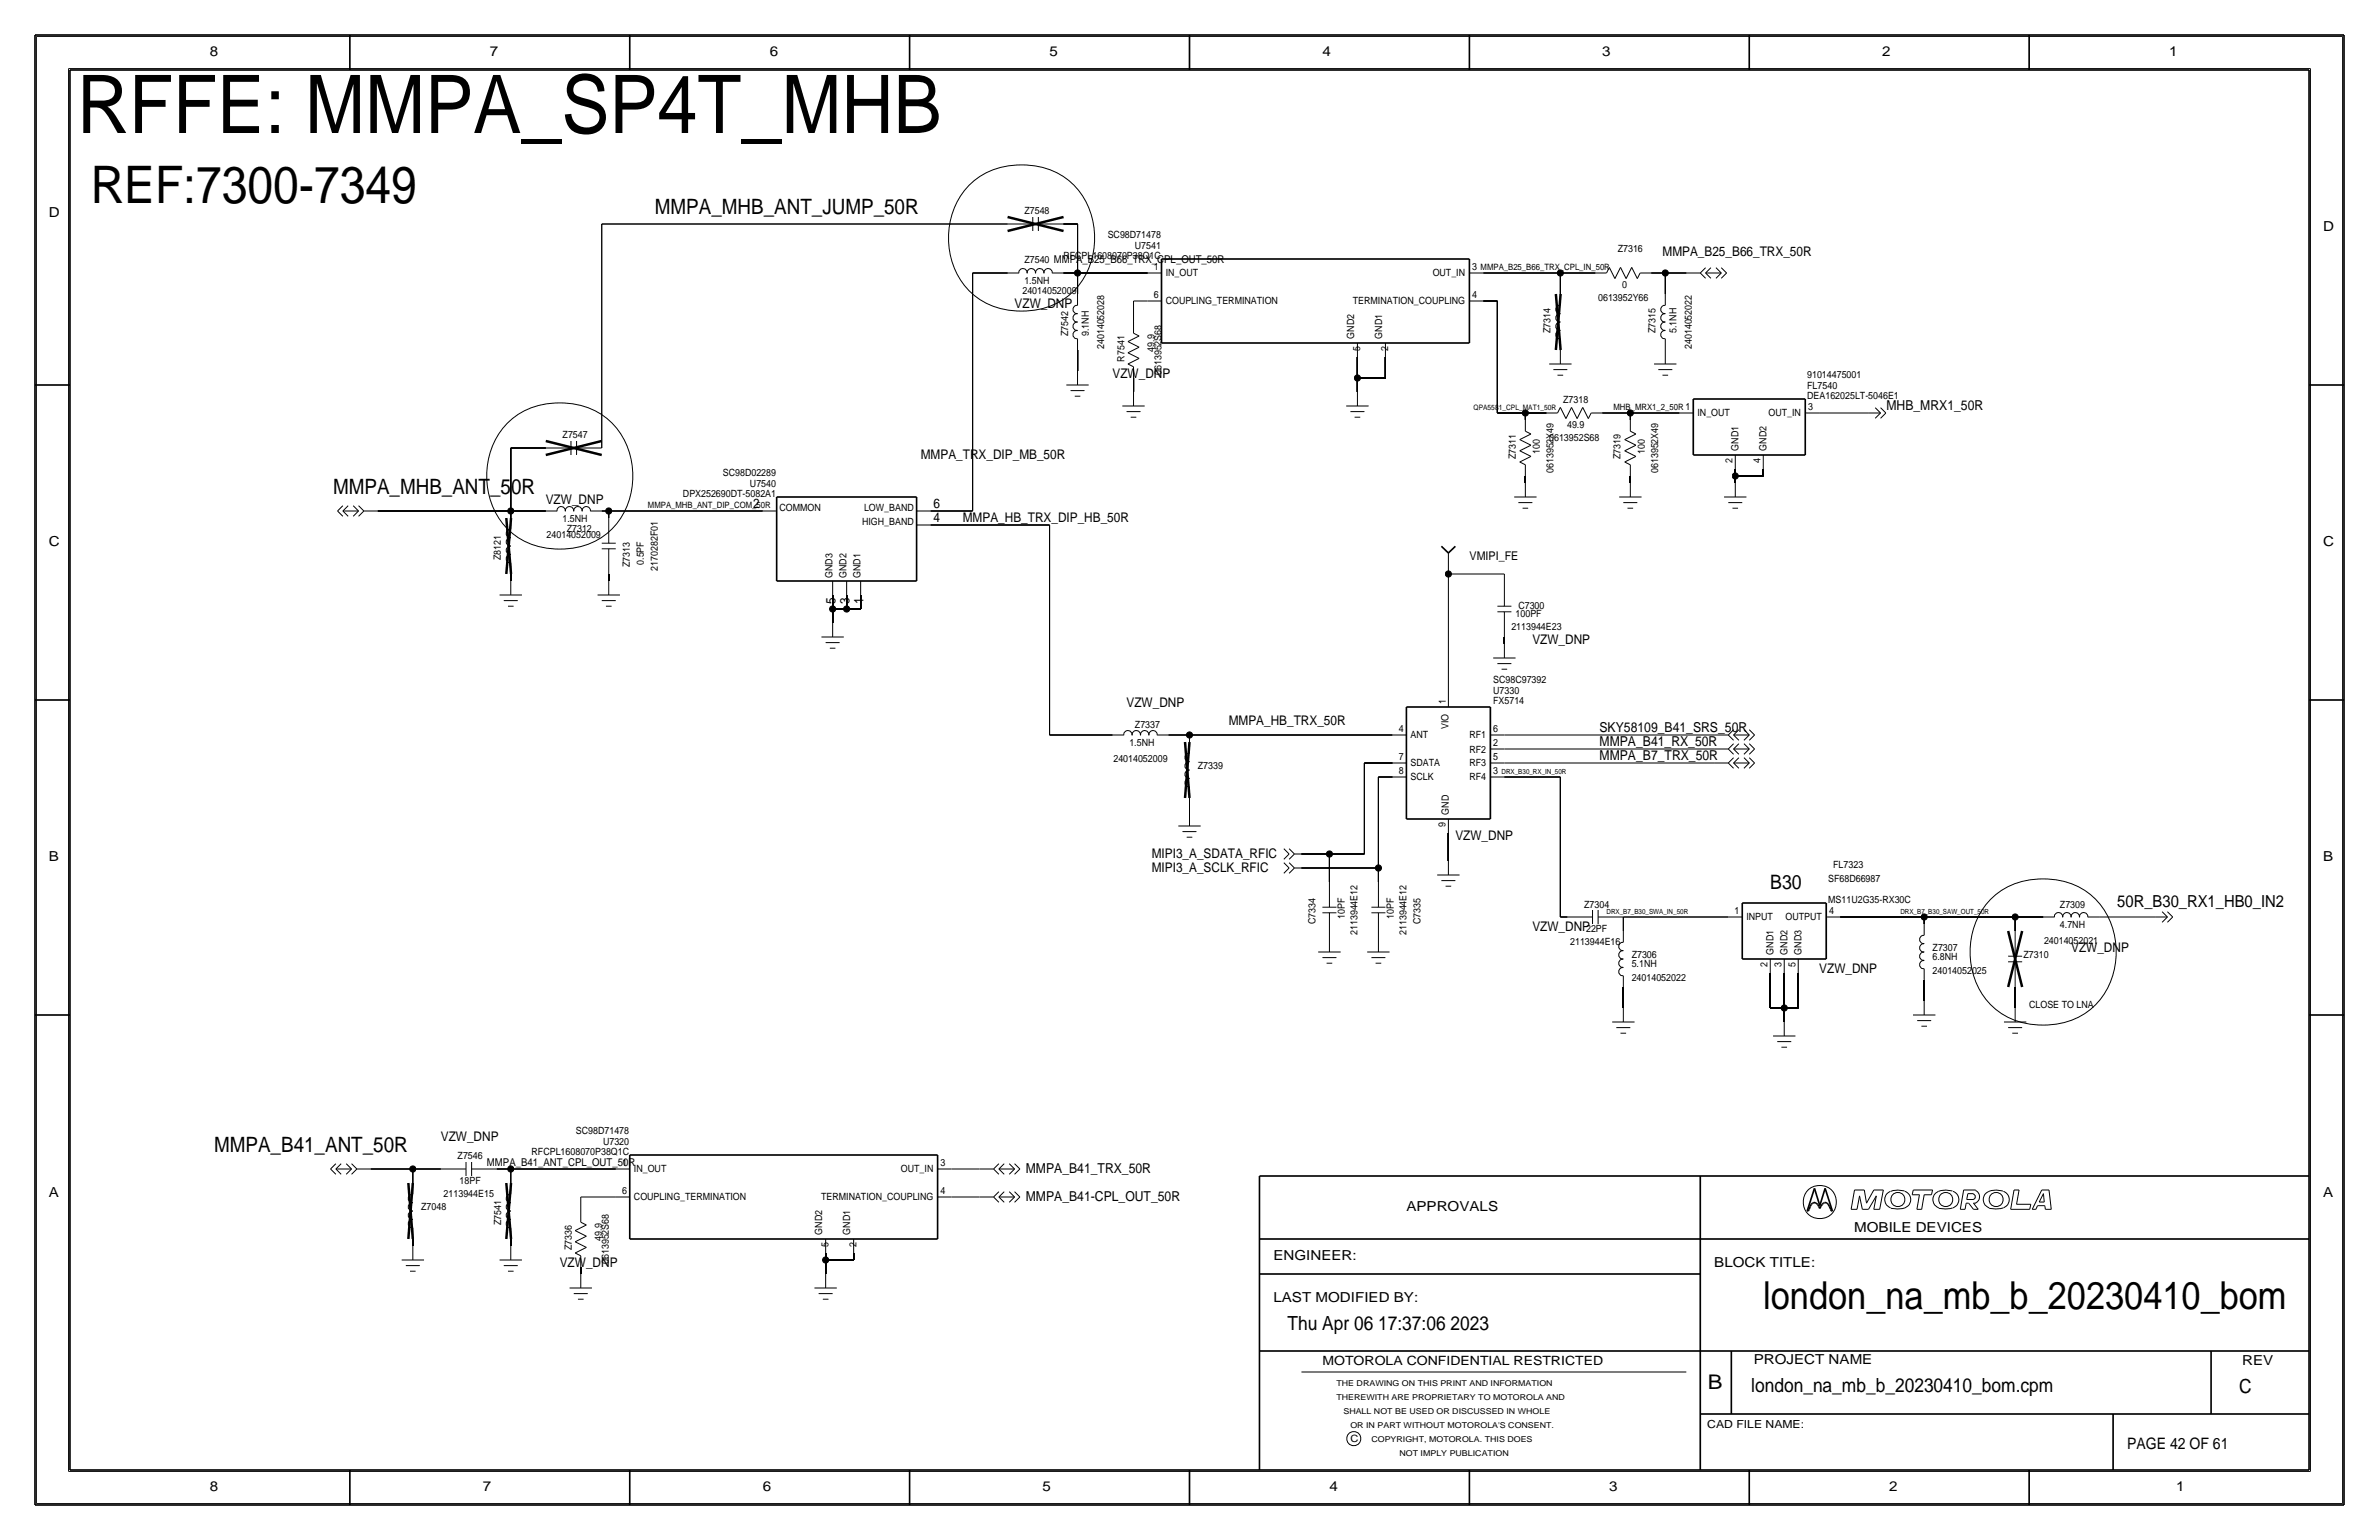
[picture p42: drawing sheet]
<svg xmlns="http://www.w3.org/2000/svg" width="432mm" height="279mm" viewBox="0 0 432 279" stroke-linecap="round" stroke-linejoin="round" font-family="sans-serif">
<defs><g id="words">
<text font-size="14.7" x="14" y="24.1">RFFE: MMPA_SP4T_MHB</text>
<text font-size="9.4" x="16.5" y="36.8">REF:7300-7349</text>
<text font-size="7" x="320" y="237.5">london_na_mb_b_20230410_bom</text>
<g font-size="3.8">
<text x="118.9" y="38.9">MMPA_MHB_ANT_JUMP_50R</text>
<text x="60.5" y="89.7">MMPA_MHB_ANT_50R</text>
<text x="38.9" y="209">MMPA_B41_ANT_50R</text>
</g>
<text font-size="3.7" x="310" y="252.1">B</text>
<text font-size="3.6" x="321.3" y="161.3">B30</text>
<g font-size="3.5">
<text x="233.7" y="241.3">Thu Apr 06 17:37:06 2023</text>
<text x="317.9" y="252.6">london_na_mb_b_20230410_bom.cpm</text>
<text x="406.4" y="252.7">C</text>
</g>
<text font-size="3" x="384.3" y="164.6">50R_B30_RX1_HB0_IN2</text>
<text font-size="2.9" x="386.1" y="262.9">PAGE 42 OF 61</text>
<g font-size="2.5">
<text x="38.1" y="10.2">8</text>
<text x="88.9" y="10.2">7</text>
<text x="139.7" y="10.2">6</text>
<text x="190.5" y="10.2">5</text>
<text x="240" y="10.2">4</text>
<text x="290.8" y="10.2">3</text>
<text x="341.6" y="10.2">2</text>
<text x="393.7" y="10.2">1</text>
<text x="8.9" y="39.4">D</text>
<text x="421.6" y="41.9">D</text>
<text x="342.4" y="74.4">MHB_MRX1_50R</text>
<text x="8.9" y="99.1">C</text>
<text x="421.6" y="99.1">C</text>
<text x="290.3" y="132.8">SKY58109_B41_SRS_50R</text>
<text x="290.3" y="137.9">MMPA_B7_TRX_50R</text>
<text x="290.3" y="135.4">MMPA_B41_RX_50R</text>
<text x="8.9" y="156.2">B</text>
<text x="421.6" y="156.2">B</text>
<text x="186.2" y="212.9">MMPA_B41_TRX_50R</text>
<text x="8.9" y="217.2">A</text>
<text x="186.2" y="217.9">MMPA_B41-CPL_OUT_50R</text>
<text x="255.3" y="219.7">APPROVALS</text>
<text x="421.6" y="217.2">A</text>
<text x="336.5" y="223.5">MOBILE DEVICES</text>
<text x="231.1" y="228.6">ENGINEER:</text>
<text x="311.1" y="229.9">BLOCK TITLE:</text>
<text x="231.1" y="236.2">LAST MODIFIED BY:</text>
<text x="318.3" y="247.5">PROJECT NAME</text>
<text x="407" y="247.6">REV</text>
<text x="38.1" y="270.5">8</text>
<text x="87.6" y="270.5">7</text>
<text x="138.4" y="270.5">6</text>
<text x="189.2" y="270.5">5</text>
<text x="241.3" y="270.5">4</text>
<text x="292.1" y="270.5">3</text>
<text x="342.9" y="270.5">2</text>
<text x="395" y="270.5">1</text>
</g>
<g font-size="2.4">
<text x="301.8" y="46.5">MMPA_B25_B66_TRX_50R</text>
<text x="184.1" y="55.9">VZW_DNP</text>
<text x="201.9" y="68.6">VZW_DNP</text>
<text x="167.1" y="83.3">MMPA_TRX_DIP_MB_50R</text>
<text x="99.1" y="91.4">VZW_DNP</text>
<text x="136.7" y="92.2">2</text>
<text x="169.4" y="92.2">6</text>
<text x="169.4" y="94.7">4</text>
<text x="174.8" y="94.7">MMPA_HB_TRX_DIP_HB_50R</text>
<text x="151.6" y="109.7" transform="rotate(-90 151.6 109.7)">5</text>
<text x="154.2" y="109.7" transform="rotate(-90 154.2 109.7)">3</text>
<text x="156.7" y="109.7" transform="rotate(-90 156.7 109.7)">1</text>
<text x="278.1" y="116.8">VZW_DNP</text>
<text x="204.5" y="128.3">VZW_DNP</text>
<text x="223" y="131.6">MMPA_HB_TRX_50R</text>
<text x="209" y="155.7">MIPI3_A_SDATA_RFIC</text>
<text x="264.2" y="152.4">VZW_DNP</text>
<text x="209" y="158.2">MIPI3_A_SCLK_RFIC</text>
<text x="278.1" y="168.9">VZW_DNP</text>
<text x="375.9" y="172.7">VZW_DNP</text>
<text x="330.2" y="176.5">VZW_DNP</text>
<text x="80" y="207">VZW_DNP</text>
<text x="101.6" y="229.9">VZW_DNP</text>
</g>
<text font-size="2.3" x="240" y="247.6">MOTOROLA CONFIDENTIAL RESTRICTED</text>
<text font-size="2.2" x="266.7" y="101.6">VMIPI_FE</text>
<g font-size="2">
<text x="88.4" y="211.6">MMPA_B41_ANT_CPL_OUT_50R</text>
<text x="309.9" y="259.1">CAD FILE NAME:</text>
</g>
<g font-size="1.8">
<text x="185.9" y="38.9">Z7548</text>
<text x="185.9" y="47.8">Z7540 MMPA_B25_B66_TRX_CPL_OUT_50R</text>
<text x="193" y="47">RFCPL1608070P38Q1C</text>
<text x="201.1" y="43.2">SC98D71478</text>
<text x="206" y="45.2">U7541</text>
<text x="293.6" y="45.7">Z7316</text>
<text x="185.6" y="53.3">24014052009</text>
<text x="185.9" y="51.6">1.5NH</text>
<text x="209.4" y="49">1</text>
<text x="211.6" y="50.1">IN_OUT</text>
<text x="260" y="50.1">OUT_IN</text>
<text x="267.2" y="49">3</text>
<text x="294.4" y="52.2">0</text>
<text x="209.4" y="54.1">6</text>
<text x="211.6" y="55.2">COUPLING_TERMINATION</text>
<text x="245.6" y="55.2">TERMINATION_COUPLING</text>
<text x="267.2" y="54.1">4</text>
<text x="290.1" y="54.6">0613952Y66</text>
<text x="193.9" y="61" transform="rotate(-90 193.9 61)">Z7542</text>
<text x="197.6" y="61" transform="rotate(-90 197.6 61)">9.1NH</text>
<text x="200.4" y="63.3" transform="rotate(-90 200.4 63.3)">24014052028</text>
<text x="204.1" y="65.6" transform="rotate(-90 204.1 65.6)">R7541</text>
<text x="209.5" y="63.8" transform="rotate(-90 209.5 63.8)">49.9</text>
<text x="245.8" y="61.5" transform="rotate(-90 245.8 61.5)">GND2</text>
<text x="246.9" y="63.6" transform="rotate(-90 246.9 63.6)">5</text>
<text x="250.9" y="61.5" transform="rotate(-90 250.9 61.5)">GND1</text>
<text x="252" y="63.6" transform="rotate(-90 252 63.6)">2</text>
<text x="281.4" y="60.4" transform="rotate(-90 281.4 60.4)">Z7314</text>
<text x="300.5" y="60.4" transform="rotate(-90 300.5 60.4)">Z7315</text>
<text x="304.3" y="60.4" transform="rotate(-90 304.3 60.4)">5.1NH</text>
<text x="307.1" y="63.3" transform="rotate(-90 307.1 63.3)">24014052022</text>
<text x="210.8" y="68.1" transform="rotate(-90 210.8 68.1)">0613952S68</text>
<text x="328" y="70.5">FL7540</text>
<text x="328" y="68.6">91014475001</text>
<text x="283.7" y="73.2">Z7318</text>
<text x="284.4" y="77.6">49.9</text>
<text x="305.9" y="74.4">1</text>
<text x="308.1" y="75.5">IN_OUT</text>
<text x="321" y="75.5">OUT_IN</text>
<text x="328" y="72.4">DEA162025LT-5046E1</text>
<text x="328.2" y="74.4">3</text>
<text x="102.1" y="79.5">Z7547</text>
<text x="275.1" y="83.3" transform="rotate(-90 275.1 83.3)">Z7311</text>
<text x="279.5" y="82.4" transform="rotate(-90 279.5 82.4)">100</text>
<text x="281.2" y="80">0613952S68</text>
<text x="294.1" y="83.3" transform="rotate(-90 294.1 83.3)">Z7319</text>
<text x="298.6" y="82.4" transform="rotate(-90 298.6 82.4)">100</text>
<text x="314.5" y="84" transform="rotate(-90 314.5 84)">2</text>
<text x="315.6" y="81.8" transform="rotate(-90 315.6 81.8)">GND1</text>
<text x="319.5" y="84" transform="rotate(-90 319.5 84)">4</text>
<text x="320.6" y="81.8" transform="rotate(-90 320.6 81.8)">GND2</text>
<text x="131.2" y="86.4">SC98D02289</text>
<text x="136.1" y="88.3">U7540</text>
<text x="281.9" y="85.8" transform="rotate(-90 281.9 85.8)">0613952X49</text>
<text x="301" y="85.8" transform="rotate(-90 301 85.8)">0613952X49</text>
<text x="102.1" y="94.7">1.5NH</text>
<text x="124" y="90.2">DPX252690DT-5082A1</text>
<text x="141.5" y="92.7">COMMON</text>
<text x="156.5" y="95.2">HIGH_BAND</text>
<text x="156.8" y="92.7">LOW_BAND</text>
<text x="90.9" y="101.6" transform="rotate(-90 90.9 101.6)">Z8121</text>
<text x="99.2" y="97.5">24014052009</text>
<text x="102.9" y="96.5">Z7312</text>
<text x="114.3" y="102.9" transform="rotate(-90 114.3 102.9)">Z7313</text>
<text x="116.8" y="102.5" transform="rotate(-90 116.8 102.5)">0.5PF</text>
<text x="119.4" y="103.6" transform="rotate(-90 119.4 103.6)">2170282F01</text>
<text x="151.1" y="104.9" transform="rotate(-90 151.1 104.9)">GND3</text>
<text x="153.7" y="104.9" transform="rotate(-90 153.7 104.9)">GND2</text>
<text x="156.2" y="104.9" transform="rotate(-90 156.2 104.9)">GND1</text>
<text x="275.1" y="112">100PF</text>
<text x="275.6" y="110.5">C7300</text>
<text x="274.3" y="114.3">2113944E23</text>
<text x="271" y="124">SC98C97392</text>
<text x="271" y="125.9">U7330</text>
<text x="262.4" y="127.8" transform="rotate(-90 262.4 127.8)">1</text>
<text x="271" y="127.8">FX5714</text>
<text x="205" y="135.4">1.5NH</text>
<text x="206" y="132.1">Z7337</text>
<text x="253.9" y="137.9">7</text>
<text x="253.9" y="132.8">4</text>
<text x="256" y="133.9">ANT</text>
<text x="262.9" y="132.3" transform="rotate(-90 262.9 132.3)">VIO</text>
<text x="266.7" y="134">RF1</text>
<text x="266.7" y="136.6">RF2</text>
<text x="271" y="138">5</text>
<text x="271" y="135.4">2</text>
<text x="271" y="132.9">6</text>
<text x="202.1" y="138.2">24014052009</text>
<text x="217.4" y="139.5">Z7339</text>
<text x="253.9" y="140.4">8</text>
<text x="256" y="138.9">SDATA</text>
<text x="256" y="141.5">SCLK</text>
<text x="266.7" y="141.6">RF4</text>
<text x="266.7" y="139">RF3</text>
<text x="271" y="140.5">3</text>
<text x="262.4" y="150" transform="rotate(-90 262.4 150)">9</text>
<text x="262.9" y="147.8" transform="rotate(-90 262.9 147.8)">GND</text>
<text x="331.8" y="160">SF68D66987</text>
<text x="332.7" y="157.5">FL7323</text>
<text x="238.8" y="167.6" transform="rotate(-90 238.8 167.6)">C7334</text>
<text x="244.1" y="166.8" transform="rotate(-90 244.1 166.8)">10PF</text>
<text x="253" y="166.8" transform="rotate(-90 253 166.8)">10PF</text>
<text x="257.8" y="167.6" transform="rotate(-90 257.8 167.6)">C7335</text>
<text x="287.5" y="164.7">Z7304</text>
<text x="314.8" y="165.9">1</text>
<text x="317" y="167">INPUT</text>
<text x="324.1" y="167">OUTPUT</text>
<text x="331.8" y="163.8">MS11U2G35-RX30C</text>
<text x="332" y="165.9">4</text>
<text x="373.9" y="164.7">Z7309</text>
<text x="246.4" y="169.7" transform="rotate(-90 246.4 169.7)">2113944E12</text>
<text x="255.3" y="169.7" transform="rotate(-90 255.3 169.7)">2113944E12</text>
<text x="285" y="171.4">2113944E16</text>
<text x="287.9" y="169.2">22PF</text>
<text x="296.2" y="173.8">Z7306</text>
<text x="321.9" y="173.2" transform="rotate(-90 321.9 173.2)">GND1</text>
<text x="324.5" y="173.2" transform="rotate(-90 324.5 173.2)">GND2</text>
<text x="327" y="173.2" transform="rotate(-90 327 173.2)">GND3</text>
<text x="350.8" y="172.5">Z7307</text>
<text x="367.3" y="173.8">Z7310</text>
<text x="371" y="171.2">24014052021</text>
<text x="373.9" y="168.4">4.7NH</text>
<text x="296.2" y="175.5">5.1NH</text>
<text x="296.2" y="178.1">24014052022</text>
<text x="320.8" y="175.4" transform="rotate(-90 320.8 175.4)">2</text>
<text x="323.3" y="175.4" transform="rotate(-90 323.3 175.4)">3</text>
<text x="325.9" y="175.4" transform="rotate(-90 325.9 175.4)">5</text>
<text x="350.8" y="176.8">24014052025</text>
<text x="350.8" y="174.2">6.8NH</text>
<text x="368.3" y="182.9">CLOSE TO LNA</text>
<text x="96.5" y="209.5">RFCPL1608070P38Q1C</text>
<text x="104.5" y="205.7">SC98D71478</text>
<text x="109.5" y="207.7">U7320</text>
<text x="83.1" y="210.3">Z7546</text>
<text x="83.4" y="214.9">18PF</text>
<text x="112.9" y="211.6">1</text>
<text x="115.1" y="212.7">IN_OUT</text>
<text x="163.5" y="212.7">OUT_IN</text>
<text x="170.7" y="211.6">3</text>
<text x="76.5" y="219.5">Z7048</text>
<text x="80.5" y="217.2">2113944E15</text>
<text x="112.9" y="216.7">6</text>
<text x="115.1" y="217.8">COUPLING_TERMINATION</text>
<text x="149" y="217.8">TERMINATION_COUPLING</text>
<text x="170.7" y="216.7">4</text>
<text x="91" y="222.2" transform="rotate(-90 91 222.2)">Z7541</text>
<text x="103.8" y="226.8" transform="rotate(-90 103.8 226.8)">Z7336</text>
<text x="109.2" y="225.1" transform="rotate(-90 109.2 225.1)">49.9</text>
<text x="149.3" y="224" transform="rotate(-90 149.3 224)">GND2</text>
<text x="150.4" y="226.2" transform="rotate(-90 150.4 226.2)">5</text>
<text x="154.3" y="224" transform="rotate(-90 154.3 224)">GND1</text>
<text x="155.4" y="226.2" transform="rotate(-90 155.4 226.2)">2</text>
<text x="110.5" y="229.4" transform="rotate(-90 110.5 229.4)">0613952S68</text>
<text x="245.1" y="261.6">C</text>
</g>
<g font-size="1.6">
<text x="268.7" y="49">MMPA_B25_B66_TRX_CPL_IN_50R</text>
<text x="292.9" y="74.4">MHB_MRX1_2_50R</text>
<text x="117.6" y="92.2">MMPA_MHB_ANT_DIP_COM_50R</text>
</g>
<g font-size="1.5">
<text x="242.6" y="251.5">THE DRAWING ON THIS PRINT AND INFORMATION</text>
<text x="242.6" y="254">THEREWITH ARE PROPRIETARY TO MOTOROLA AND</text>
<text x="243.8" y="256.5">SHALL NOT BE USED OR DISCUSSED IN WHOLE</text>
<text x="245.1" y="259.1">OR IN PART WITHOUT MOTOROLA'S CONSENT.</text>
<text x="248.9" y="261.6">COPYRIGHT, MOTOROLA. THIS DOES</text>
<text x="254" y="264.2">NOT IMPLY PUBLICATION</text>
</g>
<text font-size="1.4" x="267.5" y="74.4">QPA5581_CPL_MAT1_50R</text>
<g font-size="1.3">
<text x="272.5" y="140.5">DRX_B30_RX_IN_50R</text>
<text x="291.6" y="165.9">DRX_B7_B30_SWA_IN_50R</text>
<text x="344.9" y="165.9">DRX_B7_B30_SAW_OUT_50R</text>
</g>
</g></defs>
<!-- layer: Nets -->
<g fill="none" stroke="#000" stroke-width=".18">
<path d="M175.5 34.1a13.8 13.8 0 0 1 14-3.7 12.7 12.7 0 0 1 9.2 12.8 12.7 12.7 0 0 1-13.3 13.2 12.7 12.7 0 0 1-13.2-13.2 13.7 13.7 0 0 1 3.3-9.1zM109.2 40.6v40.7zM109.2 40.6h73.7zM176.5 49.5v43.2zM176.5 49.5h6.4zM193 49.5h2.6zM193 40.6h2.6zM195.6 49.5v3.8zM195.6 49.5h12.7zM195.6 40.6v8.9zM205.7 54.6v3.8zM205.7 54.6h2.6z"/>
<path d="M269.2 54.6h2.6zM269.2 49.5h14zM271.8 54.6v20.3zM283.2 49.5v3.8zM283.2 49.5h6.4zM299.7 49.5h2.6zM302.3 49.5v3.8zM302.3 49.5h3.8zM91.7 77.2a13.8 13.8 0 0 1 14-3.6 12.7 12.7 0 0 1 9.2 12.8 12.7 12.7 0 0 1-13.3 13.2 12.7 12.7 0 0 1-13.3-13.2 13.7 13.7 0 0 1 3.4-9.2zM195.6 63.5v3.8zM205.7 68.6v2.5zM246.4 68.6v2.5z"/>
<path d="M246.4 64.8v3.8zM246.4 68.6h5.1zM251.5 64.8v3.8zM271.8 74.9h5.1zM276.9 74.9v1.3zM276.9 74.9h3.8zM290.8 74.9h5.1zM295.9 74.9v1.3zM295.9 74.9h8.9zM330.2 74.9h8.9zM68.6 92.7h24.1zM92.7 92.7v1.3z"/>
<path d="M92.7 92.7h6.4zM92.7 81.3v11.4zM92.7 81.3h6.4zM109.2 92.7h1.3zM110.5 92.7v1.3zM110.5 92.7h27.9zM168.9 95.2h21.6zM168.9 92.7h7.6zM190.5 95.2v38.1zM276.9 86.4v1.2zM295.9 86.4v1.2zM315 86.4v1.2z"/>
<path d="M315 85.1v1.3zM315 86.4h5zM320 85.1v1.3zM92.7 104.1v1.3zM110.5 104.1v1.3zM151.1 110.5v2.5zM151.1 107.9v2.6zM151.1 110.5h2.6zM153.7 110.5h2.5zM153.7 107.9v2.6zM156.2 107.9v2.6zM262.9 104.1v21.6z"/>
<path d="M262.9 102.9v1.2zM262.9 104.1h10.1zM273 115.6v1.2zM273 104.1v1.3zM190.5 133.3h11.4zM212.1 133.3h3.8zM215.9 133.3v1.3zM215.9 133.3h36.8zM247.6 138.4v16.5zM247.6 138.4h5.1zM273 138.4h38.1zM273 135.9h38.1z"/>
<path d="M273 133.3h38.1zM215.9 144.8v2.5zM236.2 157.5h14zM236.2 154.9h5.1zM241.3 154.9v5.1zM241.3 154.9h6.3zM250.2 157.5v2.5zM250.2 141h2.5zM250.2 141v16.5zM262.9 151.1v5.1zM273 141h10.2zM283.2 141v25.4z"/>
<path d="M283.2 166.4h1.3zM294.6 179.1v3.8zM294.6 166.4v2.5zM294.6 166.4h19.1zM321.3 176.5v6.4zM323.8 176.5v6.4zM326.4 176.5v6.4zM334 166.4h15.2zM349.2 177.8v3.8zM349.2 166.4v1.2zM349.2 166.4h16.6zM360.9 163.6a13.8 13.8 0 0 1 14-3.6 12.7 12.7 0 0 1 9.2 12.7 12.7 12.7 0 0 1-13.3 13.3 12.7 12.7 0 0 1-13.2-13.3 13.7 13.7 0 0 1 3.3-9.1z"/>
<path d="M365.8 179.1v3.8zM365.8 166.4v2.5zM365.8 166.4h5zM381 166.4h10.2zM321.3 182.9h2.5zM323.8 182.9v2.5zM323.8 182.9h2.6zM67.3 212.1h7.6zM74.9 212.1v2.5zM74.9 212.1h5.1zM90.2 212.1h2.5zM92.7 212.1v2.5z"/>
<path d="M92.7 212.1h19.1zM105.4 217.2v2.5zM105.4 217.2h6.4zM172.7 212.1h5.1zM172.7 217.2h5.1zM74.9 224.8v1.3zM92.7 224.8v1.3zM105.4 229.9v1.2zM149.9 228.6v2.5zM149.9 227.3v1.3zM149.9 228.6h5zM154.9 227.3v1.3z"/>
</g>
<g fill="#000" stroke="#000" stroke-width=".18">
<circle cx="195.6" cy="49.5" r=".56"/>
<circle cx="283.2" cy="49.5" r=".56"/>
<circle cx="302.3" cy="49.5" r=".56"/>
<circle cx="246.4" cy="68.6" r=".56"/>
<circle cx="276.9" cy="74.9" r=".56"/>
<circle cx="295.9" cy="74.9" r=".56"/>
<circle cx="92.7" cy="92.7" r=".56"/>
<circle cx="110.5" cy="92.7" r=".56"/>
<circle cx="315" cy="86.4" r=".56"/>
<circle cx="151.1" cy="110.5" r=".56"/>
<circle cx="153.7" cy="110.5" r=".56"/>
<circle cx="262.9" cy="104.1" r=".56"/>
<circle cx="215.9" cy="133.3" r=".56"/>
<circle cx="241.3" cy="154.9" r=".56"/>
<circle cx="250.2" cy="157.5" r=".56"/>
<circle cx="349.2" cy="166.4" r=".56"/>
<circle cx="365.8" cy="166.4" r=".56"/>
<circle cx="323.8" cy="182.9" r=".56"/>
<circle cx="74.9" cy="212.1" r=".56"/>
<circle cx="92.7" cy="212.1" r=".56"/>
<circle cx="149.9" cy="228.6" r=".56"/>
</g>
<!-- layer: Components -->
<g fill="none" stroke="#000" stroke-width=".18">
<path d="M187.5 39.4v2.5zM188.5 39.4v2.5zM182.9 40.6h4.6zM182.9 49.5h2zM184.9 49.6a.75 .75 0 0 1 .7-.9 .75 .75 0 0 1 .8 .9M186.4 49.6a.75 .75 0 0 1 .8-.9 .75 .75 0 0 1 .7 .9M188 49.6a.75 .75 0 0 1 .7-.9 .75 .75 0 0 1 .7 .9M188.5 40.6h4.5zM189.5 49.6a.75 .75 0 0 1 .7-.9 .75 .75 0 0 1 .8 .9M191 49.5h2zM195.6 53.3v2.1zM195.6 58.5a.74 .74 0 0 0-.9 .7 .74 .74 0 0 0 .9 .7"/>
<path d="M195.6 55.4a.74 .74 0 0 0-.9 .8 .74 .74 0 0 0 .9 .7M195.6 56.9a.74 .74 0 0 0-.9 .8 .74 .74 0 0 0 .9 .7M195.6 60a.74 .74 0 0 0-.9 .7 .74 .74 0 0 0 .9 .8M205.7 58.4v2.1zM208.3 49.5h2.5zM208.3 54.6h2.5zM266.7 49.5h2.5zM266.7 54.6h2.5zM283.2 53.3v2.1zM283.2 56.9a.74 .74 0 0 0-.8 .8 .74 .74 0 0 0 .8 .7M283.2 60a.74 .74 0 0 0-.8 .7 .74 .74 0 0 0 .8 .8M283.2 58.5a.74 .74 0 0 0-.8 .7 .74 .74 0 0 0 .8 .7"/>
<path d="M283.2 55.4a.74 .74 0 0 0-.8 .8 .74 .74 0 0 0 .8 .7M289.6 49.5h2zM292.1 48.5l-.5 1zM292.1 48.5l1 2zM294.1 48.5l-1 2zM294.1 48.5l1 2zM296.2 48.5l-1.1 2zM296.2 48.5l1 2zM297.7 49.5h2zM297.7 49.5l-.5 1zM302.3 53.3v2.1zM302.3 56.9a.74 .74 0 0 0-.9 .8 .74 .74 0 0 0 .9 .7"/>
<path d="M302.3 60a.74 .74 0 0 0-.9 .7 .74 .74 0 0 0 .9 .8M302.3 58.5a.74 .74 0 0 0-.9 .7 .74 .74 0 0 0 .9 .7M302.3 55.4a.74 .74 0 0 0-.9 .8 .74 .74 0 0 0 .9 .7M306.1 49.5h2.5zM308.6 49.5l1 1zM308.6 49.5l1-.9zM309.6 49.5l.9 1zM309.6 49.5h2.8zM310.5 48.6l-.9 .9zM311.5 50.5l.9-1zM311.5 48.6l.9 .9zM312.4 50.5l1-1z"/>
<path d="M312.4 48.6l1 .9zM193.5 69.8h4.1zM194.3 70.9h2.5zM195.1 71.9h1zM195.6 67.3v2.5zM195.6 61.5v2zM203.7 73.7h4.1zM204.5 74.7h2.5zM204.7 66l1 .5zM204.7 66l2.1-1zM204.7 64l2.1 1zM204.7 64l2.1-1z"/>
<path d="M204.7 62l2.1 1zM204.7 62l2.1-1zM205.2 75.7h1zM205.7 71.1v2.6zM205.7 66.5v2.1zM205.7 60.5l1.1 .5zM244.3 73.7h4.1zM245.1 74.7h2.5zM245.9 75.7h1zM246.4 71.1v2.6zM246.4 62.2v2.6zM251.5 62.2v2.6z"/>
<path d="M275.8 79.8l2.1 1zM275.8 79.8l2.1-1.1zM276.9 76.2v2zM276.9 78.2l1 .5zM280.7 74.9h2zM281.2 66h4zM281.9 67.1h2.6zM282.7 68.1h1zM283.2 73.9l-.5 1zM283.2 73.9l1 2zM283.2 61.5v2zM283.2 63.5v2.5z"/>
<path d="M285.2 73.9l-1 2zM285.2 73.9l1.1 2zM287.3 73.9l-1 2zM287.3 73.9l1 2zM288.8 74.9h2zM288.8 74.9l-.5 1zM294.9 79.8l2 1zM294.9 79.8l2-1.1zM295.9 76.2v2zM295.9 78.2l1 .5zM300.2 66h4.1zM301 67.1h2.5z"/>
<path d="M301.8 68.1h1zM302.3 63.5v2.5zM302.3 61.5v2zM304.8 74.9h2.5zM327.7 74.9h2.5zM339.1 74.9h2.2zM340.4 74l.9 .9zM340.4 75.9l.9-1zM341.3 74l1 .9zM341.3 75.9l1-1zM61.3 92.7l.9 1zM61.3 92.7l.9-1z"/>
<path d="M62.2 92.7l1 1zM62.2 92.7h2.9zM62.2 92.7l1-1zM64.1 91.7l1 1zM65.1 92.7l-1 1zM65.1 91.7l.9 1zM66 92.7l-.9 1zM66 92.7h2.6zM92.7 94v2zM92.7 99.1a.74 .74 0 0 0-.8 .7 .74 .74 0 0 0 .8 .8M92.7 96.1a.74 .74 0 0 0-.8 .7 .74 .74 0 0 0 .8 .7M92.7 97.6a.74 .74 0 0 0-.8 .7 .74 .74 0 0 0 .8 .8"/>
<path d="M99.1 92.7h2zM99.1 81.3h4.5zM101.1 92.8a.75 .75 0 0 1 .7-.9 .75 .75 0 0 1 .8 .9M102.6 92.8a.75 .75 0 0 1 .8-.9 .75 .75 0 0 1 .7 .9M103.6 80v2.5zM104.1 92.8a.75 .75 0 0 1 .8-.9 .75 .75 0 0 1 .7 .9M104.6 81.3h4.6zM104.6 80v2.5zM105.7 92.8a.75 .75 0 0 1 .7-.9 .75 .75 0 0 1 .7 .9M107.2 92.7h2zM109.2 99.6h2.6zM109.2 98.6h2.6z"/>
<path d="M110.5 94v4.6zM110.5 99.6v4.5zM138.4 92.7h2.6zM166.4 92.7h2.5zM166.4 95.2h2.5zM274.8 90.2h4.1zM275.6 91.2h2.5zM275.8 83.8l1.1 .5zM275.8 83.8l2.1-1zM275.8 81.8l2.1 1zM275.8 81.8l2.1-1zM276.4 92.2h1z"/>
<path d="M276.9 87.6v2.6zM276.9 84.3v2.1zM293.9 90.2h4zM294.6 91.2h2.6zM294.9 83.8l1 .5zM294.9 83.8l2-1zM294.9 81.8l2 1zM294.9 81.8l2-1zM295.4 92.2h1zM295.9 87.6v2.6zM295.9 84.3v2.1zM312.9 90.2h4.1z"/>
<path d="M313.7 91.2h2.5zM314.5 92.2h1zM315 87.6v2.6zM315 82.5v2.6zM320 82.5v2.6zM90.7 107.9h4zM91.4 109h2.6zM92.2 110h1zM92.7 105.4v2.5zM92.7 102.1v2zM92.7 100.6a.74 .74 0 0 0-.8 .8 .74 .74 0 0 0 .8 .7M108.5 107.9h4z"/>
<path d="M109.2 109h2.6zM110 110h1zM110.5 105.4v2.5zM149.1 115.6h4.1zM149.9 116.6h2.5zM150.6 117.6h1zM151.1 113v2.6zM151.1 105.4v2.5zM153.7 105.4v2.5zM156.2 105.4v2.5zM262.9 100.3v2.6zM271 119.4h4.1z"/>
<path d="M271.8 110h2.5zM271.8 111h2.5zM273 111v4.6zM273 105.4v4.6zM273 116.8v2.6zM201.9 133.3h2.1zM204 133.4a.75 .75 0 0 1 .7-.9 .75 .75 0 0 1 .7 .9M205.5 133.4a.75 .75 0 0 1 .7-.9 .75 .75 0 0 1 .8 .9M207 133.4a.75 .75 0 0 1 .7-.9 .75 .75 0 0 1 .8 .9M208.5 133.4a.75 .75 0 0 1 .8-.9 .75 .75 0 0 1 .7 .9M210.1 133.3h2zM215.9 134.6v2.1z"/>
<path d="M215.9 136.7a.74 .74 0 0 0-.8 .7 .74 .74 0 0 0 .8 .8M215.9 139.8a.74 .74 0 0 0-.8 .7 .74 .74 0 0 0 .8 .7M215.9 138.2a.74 .74 0 0 0-.8 .8 .74 .74 0 0 0 .8 .7M252.7 138.4h2.6zM252.7 133.3h2.6zM262.9 125.7v2.6zM270.5 138.4h2.5zM270.5 135.9h2.5zM270.5 133.3h2.5zM271.8 120.4h2.5zM272.5 121.4h1.1zM311.1 135.9h2.6z"/>
<path d="M311.1 138.4h2.6zM311.1 133.3h2.6zM313.7 135.9l1 1zM313.7 138.4l1 1zM313.7 133.3l1 1zM314.7 135.9l.9 1zM314.7 135.9l.9-1zM314.7 135.9h2.8zM314.7 134.9l-1 1zM314.7 138.4l.9 1zM314.7 138.4l.9-.9zM314.7 138.4h2.8z"/>
<path d="M314.7 137.5l-1 .9zM314.7 133.3l.9 1zM314.7 133.3l.9-.9zM314.7 133.3h2.8zM314.7 132.4l-1 .9zM316.5 136.9l1-1zM316.5 134.9l1 1zM316.5 139.4l1-1zM316.5 137.5l1 .9zM316.5 134.3l1-1zM316.5 132.4l1 .9zM317.5 134.9l1 1z"/>
<path d="M317.5 139.4l1-1zM317.5 137.5l1 .9zM317.5 132.4l1 .9zM318.5 135.9l-1 1zM318.5 133.3l-1 1zM213.9 149.9h4zM214.6 150.9h2.6zM215.4 151.9h1zM215.9 142.7v2.1zM215.9 147.3v2.6zM215.9 141.3a.74 .74 0 0 0-.8 .7 .74 .74 0 0 0 .8 .7M233 154l1 .9z"/>
<path d="M233 156.5l1 1zM233 158.4l1-.9zM234 154.9l-1 1zM234 155.9l.9-1zM234 154l.9 .9zM234 158.4l.9-.9zM234 156.5l.9 1zM234.9 154.9h1.3zM234.9 157.5h1.3zM252.7 141h2.6zM260.9 158.8h4zM261.6 159.8h2.6z"/>
<path d="M262.9 156.2v2.6zM262.9 148.6v2.5zM270.5 141h2.5zM239.3 172.7h4zM240 173.7h2.6zM240 164.6h2.6zM240 165.6h2.6zM240.8 174.8h1zM241.3 170.2v2.5zM241.3 165.6v4.6zM241.3 160v4.6zM248.2 172.7h4z"/>
<path d="M248.9 164.6h2.6zM248.9 165.6h2.6zM248.9 173.7h2.6zM249.7 174.8h1zM250.2 165.6v4.6zM250.2 160v4.6zM250.2 170.2v2.5zM262.4 160.8h1zM284.5 166.4h4.6zM289.1 165.1v2.5zM290.1 166.4h4.5zM290.1 165.1v2.5z"/>
<path d="M294.6 177v2.1zM294.6 168.9v2zM294.6 171a.74 .74 0 0 0-.8 .7 .74 .74 0 0 0 .8 .8M294.6 174a.74 .74 0 0 0-.8 .8 .74 .74 0 0 0 .8 .7M294.6 175.6a.74 .74 0 0 0-.8 .7 .74 .74 0 0 0 .8 .7M294.6 172.5a.74 .74 0 0 0-.8 .8 .74 .74 0 0 0 .8 .7M313.7 166.4h2.5zM321.3 174v2.5zM323.8 174v2.5zM326.4 174v2.5zM331.5 166.4h2.5zM349.2 175.8v2z"/>
<path d="M349.2 167.6v2.1zM349.2 169.7a.74 .74 0 0 0-.8 .8 .74 .74 0 0 0 .8 .7M349.2 172.8a.74 .74 0 0 0-.8 .7 .74 .74 0 0 0 .8 .7M349.2 174.3a.74 .74 0 0 0-.8 .7 .74 .74 0 0 0 .8 .8M349.2 171.2a.74 .74 0 0 0-.8 .8 .74 .74 0 0 0 .8 .7M364.5 173.5h2.5zM364.5 174.5h2.5zM365.8 174.5v4.6zM365.8 168.9v4.6zM370.8 166.4h2.1zM372.9 166.4a.75 .75 0 0 1 .7-.8 .75 .75 0 0 1 .7 .8M374.4 166.4a.75 .75 0 0 1 .7-.8 .75 .75 0 0 1 .8 .8"/>
<path d="M375.9 166.4a.75 .75 0 0 1 .8-.8 .75 .75 0 0 1 .7 .8M377.4 166.4a.75 .75 0 0 1 .8-.8 .75 .75 0 0 1 .7 .8M379 166.4h2zM391.2 166.4h2.2zM392.4 165.4l1 1zM393.4 165.4l1 1zM393.4 166.4l-1 .9zM394.4 166.4l-1 .9zM292.6 185.4h4.1zM293.4 186.4h2.5zM294.1 187.5h1zM294.6 182.9v2.5z"/>
<path d="M321.8 188h4.1zM322.6 189h2.5zM323.3 190h1.1zM323.8 185.4v2.6zM347.2 184.1h4.1zM348 185.2h2.5zM348.7 186.2h1.1zM349.2 181.6v2.5zM363.7 185.4h4.1zM364.5 186.4h2.5zM365.3 187.5h1zM365.8 182.9v2.5z"/>
<path d="M60 212.1l1 1zM61 212.1l.9 1zM61 212.1h2.8zM61 212.1l.9-1zM61 211.1l-1 1zM62.8 213.1l1-1zM62.8 211.1l1 1zM63.8 213.1l1-1zM63.8 211.1l1 1zM64.8 212.1h2.5zM74.9 214.6v2.1zM74.9 216.7a.74 .74 0 0 0-.8 .7 .74 .74 0 0 0 .8 .8"/>
<path d="M74.9 219.8a.74 .74 0 0 0-.8 .7 .74 .74 0 0 0 .8 .7M74.9 218.2a.74 .74 0 0 0-.8 .8 .74 .74 0 0 0 .8 .7M80 212.1h4.6zM84.6 210.8v2.6zM85.6 212.1h4.6zM85.6 210.8v2.6zM92.7 214.6v2.1zM92.7 219.8a.74 .74 0 0 0-.8 .7 .74 .74 0 0 0 .8 .7M92.7 216.7a.74 .74 0 0 0-.8 .7 .74 .74 0 0 0 .8 .8M92.7 218.2a.74 .74 0 0 0-.8 .8 .74 .74 0 0 0 .8 .7M105.4 219.7v2zM111.8 212.1h2.5z"/>
<path d="M111.8 217.2h2.5zM170.2 212.1h2.5zM170.2 217.2h2.5zM177.8 212.1h2.5zM177.8 217.2h2.5zM180.3 212.1l1 1zM180.3 217.2l1 .9zM181.3 212.1l1 1zM181.3 212.1l1-1zM181.3 212.1h2.8zM181.3 211.1l-1 1zM181.3 217.2l1 .9z"/>
<path d="M181.3 217.2l1-1zM181.3 217.2h2.8zM181.3 216.2l-1 1zM183.2 213.1l.9-1zM183.2 211.1l.9 1zM183.2 218.1l.9-.9zM183.2 216.2l.9 1zM184.1 211.1l1 1zM184.1 216.2l1 1zM185.1 212.1l-1 1zM185.1 217.2l-1 .9zM72.9 228.6h4.1z"/>
<path d="M73.7 229.6h2.5zM74.4 230.6h1zM74.9 226.1v2.5zM74.9 222.8v2zM74.9 221.3a.74 .74 0 0 0-.8 .7 .74 .74 0 0 0 .8 .8M90.7 228.6h4zM91.4 229.6h2.6zM92.2 230.6h1zM92.7 226.1v2.5zM92.7 222.8v2zM92.7 221.3a.74 .74 0 0 0-.8 .7 .74 .74 0 0 0 .8 .8M103.4 233.7h4z"/>
<path d="M104.1 234.7h2.6zM104.4 227.3l1 .5zM104.4 227.3l2-1zM104.4 225.3l2 1zM104.4 225.3l2-1zM104.4 223.3l2 1zM104.4 223.3l2-1.1zM104.9 235.7h1zM105.4 231.1v2.6zM105.4 227.8v2.1zM105.4 221.7l1 .5zM147.8 233.7h4.1z"/>
<path d="M148.6 234.7h2.5zM149.4 235.7h1zM149.9 231.1v2.6zM149.9 224.8v2.5zM154.9 224.8v2.5z"/>
</g>
<g fill="none" stroke="#000" stroke-width=".45">
<path d="M182.9 39.4l10.1 2.5zM182.9 41.9l10.1-2.5zM282.4 53.3l.9 10.2zM283.3 53.3l-.9 10.2zM91.9 94l.9 10.1zM92.8 94l-.9 10.1zM99.1 82.5l10.1-2.5zM99.1 80l10.1 2.5zM215.1 134.6l.8 10.2zM215.9 134.6l-.8 10.2zM364.5 168.9l2.5 10.2zM367 168.9l-2.5 10.2z"/>
<path d="M74.1 214.6l.8 10.2zM74.9 214.6l-.8 10.2zM91.9 214.6l.9 10.2zM92.8 214.6l-.9 10.2z"/>
</g>
<g fill="none" stroke="#000" stroke-width=".3">
<path d="M210.8 47v15.2zM210.8 47h55.9zM266.7 47v15.2zM210.8 62.2h55.9zM307.3 72.4v10.1zM307.3 72.4h20.4zM327.7 72.4v10.1zM141 90.2v15.2zM141 90.2h25.4zM166.4 90.2v15.2zM261.6 99.1l1.3 1.2zM307.3 82.5h20.4z"/>
<path d="M141 105.4h25.4zM262.9 100.3l1.3-1.2zM255.3 128.3v20.3zM255.3 128.3h15.2zM270.5 128.3v20.3zM255.3 148.6h15.2zM316.2 174h15.3zM316.2 163.8v10.2zM316.2 163.8h15.3zM331.5 163.8v10.2zM114.3 209.5v15.3zM114.3 209.5h55.9z"/>
<path d="M170.2 209.5v15.3zM114.3 224.8h55.9z"/>
</g>
<!-- layer: Page Border and Title Block -->
<g fill="none" stroke="#000" stroke-width=".3">
<path d="M6.3 6.4h419.1zM6.3 6.4v266.6zM12.7 12.7h406.4zM12.7 12.7v254zM63.5 6.4v6.3zM114.3 6.4v6.3zM165.1 6.4v6.3zM215.9 6.4v6.3zM266.7 6.4v6.3zM317.5 6.4v6.3zM368.3 6.4v6.3zM419.1 12.7v254z"/>
<path d="M425.4 6.4v266.6zM6.3 69.8h6.4zM419.1 69.8h6.3zM6.3 127h6.4zM419.1 127h6.3zM6.3 184.1h6.4zM419.1 184.1h6.3zM228.6 213.4v53.3zM228.6 213.4h190.5zM308.6 213.4v53.3zM328 219.7h.2zM328.4 219.4l-.2 .3z"/>
<path d="M328.6 218.8l-.2 .6zM328.8 218.5l-.2 .3zM329 218.3l.2-.1zM329 218.3l-.2 .2zM329.2 218.2h.2zM329.3 215.6l1 3.1zM329.3 215.6l-1.3 4.1zM329.4 218.2l.2 .1zM329.6 218.3l.3 .2zM329.9 218.5l.2 .3zM330.1 218.8l.2 .5zM330.5 218.8l-.2 .5z"/>
<path d="M330.8 218.5l-.3 .3zM331 218.3l-.2 .2zM331 218.3l.2-.1zM331.2 218.2h.2zM331.3 215.6l1.3 4.1zM331.3 215.6l-1 3.1zM331.4 218.2l.2 .1zM331.6 218.3l.2 .2zM331.8 218.5l.2 .3zM332 218.8l.3 .6zM332.3 219.4l.1 .3zM332.4 219.7h.2z"/>
<path d="M228.6 224.8h190.5zM228.6 231.1h80zM228.6 245.1h190.5zM308.6 256.5h110.5zM314.2 245.1v11.4zM383.5 256.5v10.2zM401.3 245.1v11.4zM6.3 273h419.1zM12.7 266.7h406.4zM63.5 266.7v6.3zM114.3 266.7v6.3zM165.1 266.7v6.3z"/>
<path d="M215.9 266.7v6.3zM266.7 266.7v6.3zM317.5 266.7v6.3zM368.3 266.7v6.3z"/>
</g>
<g fill="none" stroke="#000" stroke-width=".18">
<path d="M6.6 6.6h418.6zM6.6 6.6v266.2zM12.4 12.4h407zM12.4 12.4v254.6zM419.4 12.4v254.6zM425.2 6.6v266.2zM336 219.4h1.1zM336.6 215.9h1.8zM336.6 215.9l-.6 3.5zM337.5 217l-.4 2.4zM337.5 217l.5 2.4zM338 219.4h1.1z"/>
<path d="M338.4 215.9l.4 2.4zM340.1 215.9l-1.3 2.4zM340.1 215.9h1.7zM340.1 219.4h1.1zM340.6 217l-.5 2.4zM340.6 217l-1.5 2.4zM341.8 215.9l-.6 3.5zM343.1 216.2a1.6 1.6 0 0 0-1 1.5 1.6 1.6 0 0 0 1.1 1.5M345.7 216.1h-.2a4 4 0 0 0-2.3 .1M345.7 216.2a1.59 1.59 0 0 1 1.1 1.5 1.59 1.59 0 0 1-1.1 1.5 5.1 5.1 0 0 1-2.5 0M347.1 216.8h1.3zM347.3 215.9l-.2 .9z"/>
<path d="M347.3 215.9h3.5zM347.9 219.4h.9zM348.4 216.8l-.5 2.6zM349.2 216.8l-.4 2.6zM349.2 216.8h1.4zM350.8 215.9l-.2 .9zM354.4 216.1a3.1 3.1 0 0 0-3.3 .7 1.62 1.62 0 0 0 .8 2.4M354.4 219.2a5.1 5.1 0 0 1-2.5 0M354.5 216.2a1.59 1.59 0 0 1 1 1.5 1.59 1.59 0 0 1-1 1.5M355.8 219.4h.9zM356.4 215.9l-.6 3.5zM356.4 215.9h2.2z"/>
<path d="M356.9 218.3h.4zM356.9 218.3l-.2 1.1zM357 217.6h1.2zM357.2 216.6l-.2 1zM357.2 216.6h1zM357.3 218.3l.9 1.1zM358.1 216.7a.5 .5 0 0 1 .4 .4 .5 .5 0 0 1-.4 .5M358.2 219.4h.9zM358.2 218.3l.9 1.1zM358.2 218.3h.4zM358.5 216a1.24 1.24 0 0 1 .8 1.1 1.24 1.24 0 0 1-.8 1.2M363.5 216.1a3.1 3.1 0 0 0-3.3 .7 1.62 1.62 0 0 0 .8 2.4"/>
<path d="M363.6 219.2a5.1 5.1 0 0 1-2.6 0M363.6 216.2a1.59 1.59 0 0 1 1.1 1.5 1.59 1.59 0 0 1-1.1 1.5M364.9 219.4h3.5zM365.6 215.9l-.7 3.5zM365.6 215.9h.9zM366 218.5h2.6zM366.5 215.9l-.5 2.6zM368.6 218.5l-.2 .9zM368.9 219.4h.6zM369.8 218.7l-.3 .7zM369.8 218.7h1.3zM370.1 218.1h.9z"/>
<path d="M370.6 215.9l-1.7 3.5zM370.6 215.9h1.3zM370.9 216.6l-.8 1.5zM370.9 216.6l.1 1.5zM371.1 218.7l.1 .7zM371.2 219.4h1.1zM371.9 215.9l.4 3.5zM236.2 248.9h69.9zM6.6 272.8h418.6zM12.4 267h407z"/>
<circle cx="330.3" cy="218.1" r="3"/>
<circle cx="344.5" cy="217.6" r="1.28"/>
<circle cx="353.2" cy="217.6" r="1.28"/>
<circle cx="362.3" cy="217.6" r="1.28"/>
<circle cx="245.7" cy="261" r="1.28"/>
</g>
<use href="#words"/>
</svg>
